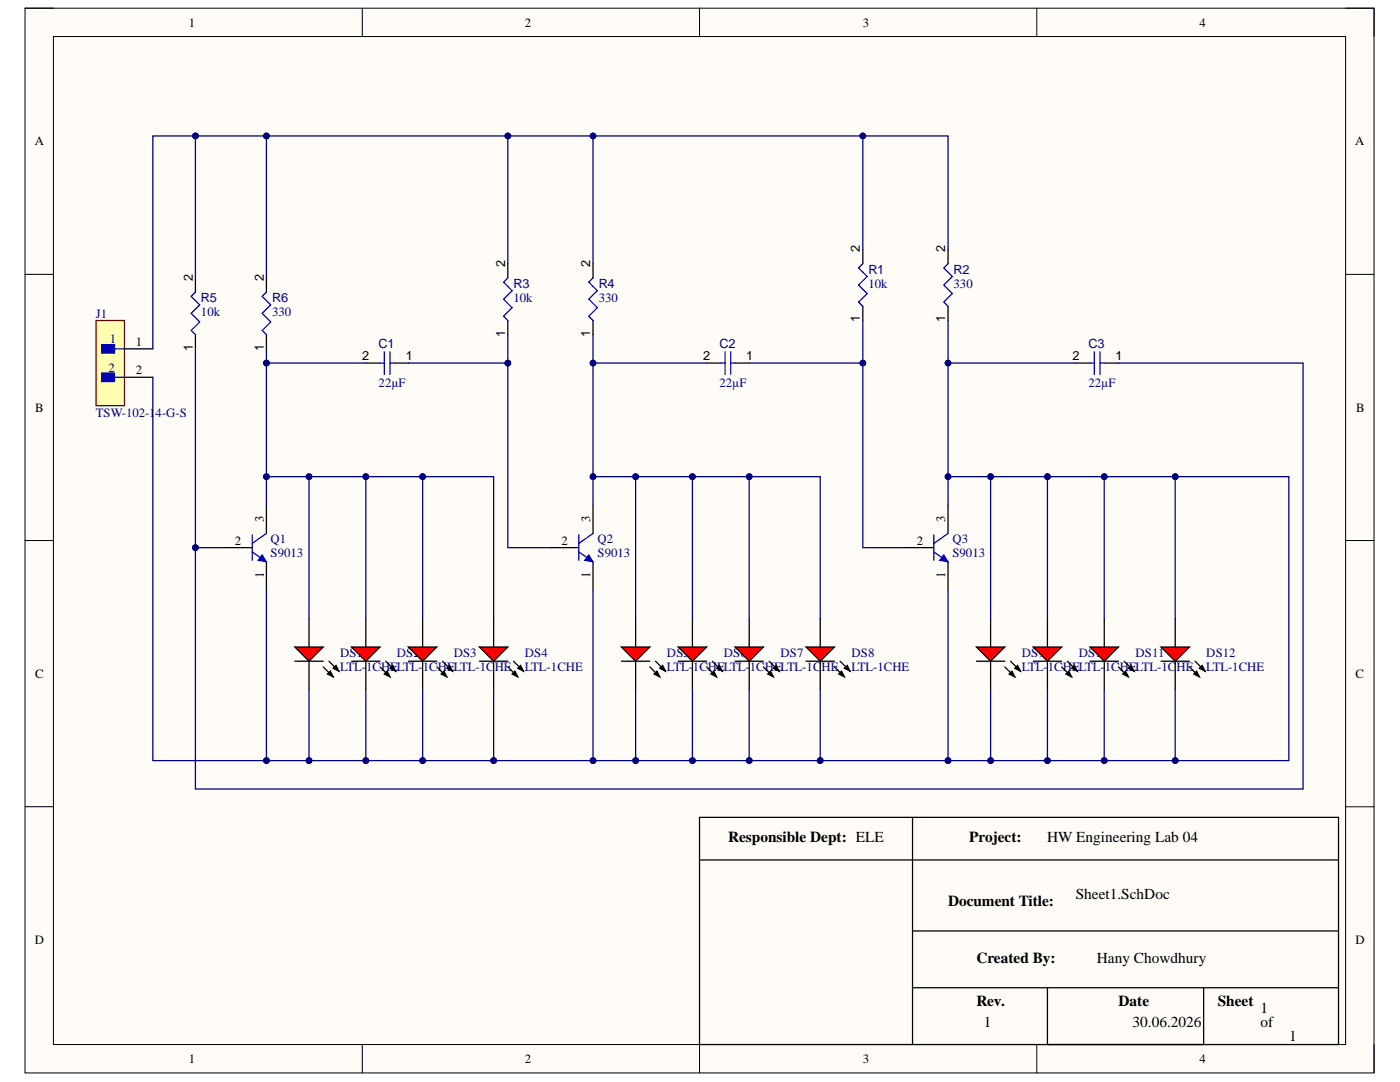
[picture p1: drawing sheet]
<svg xmlns="http://www.w3.org/2000/svg" width="279mm" height="216mm" viewBox="0 0 279 216" stroke-linecap="round" stroke-linejoin="round" font-family="sans-serif">
<defs><g id="words">
<g font-size="3">
<text x="145.3" y="168.1">Responsible Dept: ELE</text>
<text x="193.4" y="168.1">Project:</text>
<text x="209" y="168.1">HW Engineering Lab 04</text>
<text x="214.7" y="179.4">Sheet1.SchDoc</text>
<text x="189.2" y="180.8">Document Title:</text>
<text x="194.9" y="192.2">Created By:</text>
<text x="218.9" y="192.2">Hany Chowdhury</text>
<text x="194.9" y="200.6">Rev.</text>
<text x="223.2" y="200.6">Date</text>
<text x="243" y="200.6">Sheet</text>
<text x="251.6" y="202.1">1</text>
<text x="196.3" y="205">1</text>
<text x="226" y="205">30.06.2026</text>
<text x="251.6" y="205">of</text>
<text x="257.3" y="207.7">1</text>
</g>
<g font-size="2.5">
<text x="37.7" y="5.3">1</text>
<text x="104.8" y="5.3">2</text>
<text x="172.2" y="5.3">3</text>
<text x="239.4" y="5.3">4</text>
<text x="6.9" y="29">A</text>
<text x="270.5" y="29">A</text>
<text x="100.8" y="53.2" transform="rotate(-90 100.8 53.2)">2</text>
<text x="117.8" y="53.2" transform="rotate(-90 117.8 53.2)">2</text>
<text x="171.6" y="50.3" transform="rotate(-90 171.6 50.3)">2</text>
<text x="188.6" y="50.3" transform="rotate(-90 188.6 50.3)">2</text>
<text x="38.5" y="56" transform="rotate(-90 38.5 56)">2</text>
<text x="52.6" y="56" transform="rotate(-90 52.6 56)">2</text>
<text x="171.6" y="64.3" transform="rotate(-90 171.6 64.3)">1</text>
<text x="188.6" y="64.3" transform="rotate(-90 188.6 64.3)">1</text>
<text x="27.1" y="69">1</text>
<text x="38.5" y="70" transform="rotate(-90 38.5 70)">1</text>
<text x="52.6" y="70" transform="rotate(-90 52.6 70)">1</text>
<text x="72.3" y="71.9">2</text>
<text x="81" y="71.9">1</text>
<text x="100.8" y="67.2" transform="rotate(-90 100.8 67.2)">1</text>
<text x="117.8" y="67.2" transform="rotate(-90 117.8 67.2)">1</text>
<text x="140.3" y="71.9">2</text>
<text x="148.9" y="71.9">1</text>
<text x="214" y="71.9">2</text>
<text x="222.6" y="71.9">1</text>
<text x="27.1" y="74.7">2</text>
<text x="7" y="82.1">B</text>
<text x="270.6" y="82.1">B</text>
<text x="52.6" y="104.2" transform="rotate(-90 52.6 104.2)">3</text>
<text x="117.8" y="104.2" transform="rotate(-90 117.8 104.2)">3</text>
<text x="188.6" y="104.2" transform="rotate(-90 188.6 104.2)">3</text>
<text x="46.9" y="108.7">2</text>
<text x="112" y="108.7">2</text>
<text x="183" y="108.7">2</text>
<text x="52.6" y="115.4" transform="rotate(-90 52.6 115.4)">1</text>
<text x="117.8" y="115.4" transform="rotate(-90 117.8 115.4)">1</text>
<text x="188.6" y="115.4" transform="rotate(-90 188.6 115.4)">1</text>
<text x="7" y="135.3">C</text>
<text x="270.5" y="135.3">C</text>
<text x="6.9" y="188.4">D</text>
<text x="270.5" y="188.4">D</text>
<text x="37.7" y="212.1">1</text>
<text x="104.8" y="212.1">2</text>
<text x="172.2" y="212.1">3</text>
<text x="239.4" y="212.1">4</text>
</g>
<g font-size="2.5" fill="#000080">
<text x="102.5" y="57.4">R3</text>
<text x="119.5" y="57.4">R4</text>
<text x="173.3" y="57.4">10k</text>
<text x="173.3" y="54.6">R1</text>
<text x="190.3" y="57.4">330</text>
<text x="190.3" y="54.6">R2</text>
<text x="19.1" y="63.4">J1</text>
<text x="40.1" y="63.1">10k</text>
<text x="40.1" y="60.3">R5</text>
<text x="54.3" y="63.1">330</text>
<text x="54.3" y="60.3">R6</text>
<text x="102.5" y="60.3">10k</text>
<text x="119.5" y="60.3">330</text>
<text x="21.9" y="68.5">1</text>
<text x="75.6" y="69.4">C1</text>
<text x="143.6" y="69.4">C2</text>
<text x="217.2" y="69.4">C3</text>
<text x="21.7" y="74.2">2</text>
<text x="75.6" y="77.3">22µF</text>
<text x="143.6" y="77.3">22µF</text>
<text x="217.2" y="77.3">22µF</text>
<text x="19.1" y="83.2">TSW-102-14-G-S</text>
<text x="54" y="108.4">Q1</text>
<text x="54" y="111.2">S9013</text>
<text x="119.2" y="108.4">Q2</text>
<text x="119.2" y="111.2">S9013</text>
<text x="190.1" y="108.4">Q3</text>
<text x="190.1" y="111.2">S9013</text>
<text x="67.9" y="131.1">DS1</text>
<text x="79.2" y="131.1">DS2</text>
<text x="90.5" y="131.1">DS3</text>
<text x="104.8" y="131.1">DS4</text>
<text x="133.1" y="131.1">DS5</text>
<text x="144.4" y="131.1">DS6</text>
<text x="155.8" y="131.1">DS7</text>
<text x="169.9" y="131.1">DS8</text>
<text x="203.9" y="131.1">DS9</text>
<text x="215.3" y="131.1">DS10</text>
<text x="226.6" y="131.1">DS11</text>
<text x="240.7" y="131.1">DS12</text>
<text x="67.9" y="133.9">LTL-1CHELTL-1CHELTL-1CHE</text>
<text x="104.8" y="133.9">LTL-1CHE</text>
<text x="133.1" y="133.9">LTL-1CHELTL-1CHELTL-1CHE</text>
<text x="169.9" y="133.9">LTL-1CHE</text>
<text x="203.9" y="133.9">LTL-1CHELTL-1CHELTL-1CHE</text>
<text x="240.7" y="133.9">LTL-1CHE</text>
</g>
</g></defs>
<path d="M5 1.6h269.2v212.5h-269.2z" fill-rule="evenodd" fill="#fffcf8"/>
<path d="M5 1.6h269.2v212.5h-269.2z" fill="none" stroke="#000" stroke-width=".2"/>
<path d="M10.7 7.3h257.8v201.1h-257.8z" fill-rule="evenodd" fill="#fffcf8"/>
<g fill="none" stroke="#000" stroke-width=".2">
<path d="M5 1.6h5.7M10.7 7.3h257.8v201.1h-257.8zM72.3 1.6v5.7M139.6 1.6v5.7M206.9 1.6v5.7M268.5 1.6h5.7v5.7M5 54.7h5.7M268.5 54.7h5.7M5 107.9h5.7M268.5 107.9h5.7M5 161h5.7M268.5 161h5.7"/>
<path d="M72.3 208.4v5.7M139.6 208.4v5.7M206.9 208.4v5.7M274.2 208.4v5.7"/>
</g>
<g fill="none" stroke="#000" stroke-width=".25">
<path d="M39 55.4v2.9M101.3 52.6v2.8M172.2 49.8v2.8M39 66.8v2.8M101.3 64v2.8M172.2 61.1v2.9M180.7 109.3h5.7M189.2 100.8v5.6M189.2 112.1v5.7M139.6 163.1h127.5v45.3h-127.5zM139.6 171.6h127.5M182.1 163.1v45.3"/>
<path d="M182.1 185.8h85M182.1 197.1h85M209 197.1v11.3M240.2 197.1v11.3"/>
</g>
<path d="M39 58.3l-.8 .8 1.7 1.7-1.7 1.7 1.7 1.7-1.7 1.7 .8 .9M101.3 55.4l-.8 .9 1.7 1.7-1.7 1.7 1.7 1.7-1.7 1.7 .8 .9M172.2 52.6l-.9 .9 1.8 1.7-1.8 1.7 1.8 1.7-1.8 1.7 .9 .8M186.4 110.1l2.8 2M186.4 106.7v5.1M189.2 106.4l-2.8 2" fill="none" stroke="#00f" stroke-width=".25"/>
<path d="M188.3 110.7l.9 1.4-1.7-.3z" fill="#00f"/>
<path d="M188.3 110.7l.9 1.4-1.7-.3z" fill="none" stroke="#00f" stroke-width=".2"/>
<path d="M197.7 123.4v5.7M197.7 131.9v5.7" fill="none" stroke="#000" stroke-width=".25"/>
<path d="M194.9 129.1h5.6l-2.8 2.8z" fill="#f00"/>
<path d="M194.9 129.1h5.6l-2.8 2.8zM194.9 131.9h5.6M200.5 133.1l2 2M201.7 131.9l2 2M201.9 133.9l.6 1.2-1.1-.6zM202.5 133.4l.6-.6 .6 1.1zM209 123.4v5.7M209 131.9v5.7" fill="none" stroke="#000" stroke-width=".25"/>
<path d="M201.9 133.9l.6 1.2-1.1-.6zM202.5 133.4l.6-.6 .6 1.1z" fill="#000"/>
<path d="M206.2 129.1h5.7l-2.9 2.8z" fill="#f00"/>
<path d="M206.2 129.1h5.7l-2.9 2.8zM206.2 131.9h5.7M211.9 133.1l2 2M212.7 134.5l.6-.6 .6 1.2zM213 131.9l2 2M213.9 133.4l.5-.6 .6 1.1zM220.4 123.4v5.7M220.4 131.9v5.7" fill="none" stroke="#000" stroke-width=".25"/>
<path d="M212.7 134.5l.6-.6 .6 1.2zM213.9 133.4l.5-.6 .6 1.1z" fill="#000"/>
<path d="M217.5 129.1h5.7l-2.8 2.8z" fill="#f00"/>
<path d="M217.5 129.1h5.7l-2.8 2.8zM217.5 131.9h5.7M223.2 133.1l2 2M224.1 134.5l.5-.6 .6 1.2zM224.3 131.9l2 2M225.2 133.4l.6-.6 .5 1.1zM234.5 123.4v5.7M234.5 131.9v5.7" fill="none" stroke="#000" stroke-width=".25"/>
<path d="M224.1 134.5l.5-.6 .6 1.2zM225.2 133.4l.6-.6 .5 1.1z" fill="#000"/>
<path d="M231.7 129.1h5.7l-2.9 2.8z" fill="#f00"/>
<path d="M126.9 123.4v5.7M126.9 131.9v5.7M231.7 129.1h5.7l-2.9 2.8zM231.7 131.9h5.7M237.4 133.1l2 2M238.5 131.9l2 2M238.8 133.9l.6 1.2-1.2-.6zM239.4 133.4l.5-.6 .6 1.1z" fill="none" stroke="#000" stroke-width=".25"/>
<path d="M238.8 133.9l.6 1.2-1.2-.6zM239.4 133.4l.5-.6 .6 1.1z" fill="#000"/>
<path d="M124 129.1h5.7l-2.8 2.8z" fill="#f00"/>
<path d="M124 129.1h5.7l-2.8 2.8zM124 131.9h5.7M129.7 133.1l2 2M130.5 134.5l.6-.6 .6 1.2zM130.8 131.9l2 2M131.7 133.4l.5-.6 .6 1.1zM138.2 123.4v5.7M138.2 131.9v5.7" fill="none" stroke="#000" stroke-width=".25"/>
<path d="M130.5 134.5l.6-.6 .6 1.2zM131.7 133.4l.5-.6 .6 1.1z" fill="#000"/>
<path d="M135.4 129.1h5.6l-2.8 2.8z" fill="#f00"/>
<path d="M135.4 129.1h5.6l-2.8 2.8zM135.4 131.9h5.6M141 133.1l2 2M142.2 131.9l1.9 2M142.4 133.9l.6 1.2-1.1-.6zM143 133.4l.6-.6 .5 1.1zM149.5 123.4v5.7M149.5 131.9v5.7" fill="none" stroke="#000" stroke-width=".25"/>
<path d="M142.4 133.9l.6 1.2-1.1-.6zM143 133.4l.6-.6 .5 1.1z" fill="#000"/>
<path d="M146.7 129.1h5.7l-2.9 2.8z" fill="#f00"/>
<path d="M146.7 129.1h5.7l-2.9 2.8zM146.7 131.9h5.7M152.4 133.1l1.9 2M153.5 131.9l2 2M153.8 133.9l.5 1.2-1.1-.6zM154.3 133.4l.6-.6 .6 1.1zM163.7 123.4v5.7M163.7 131.9v5.7" fill="none" stroke="#000" stroke-width=".25"/>
<path d="M153.8 133.9l.5 1.2-1.1-.6zM154.3 133.4l.6-.6 .6 1.1z" fill="#000"/>
<path d="M160.9 129.1h5.6l-2.8 2.8z" fill="#f00"/>
<path d="M61.7 123.4v5.7M61.7 131.9v5.7M160.9 129.1h5.6l-2.8 2.8zM160.9 131.9h5.6M166.5 133.1l2 2M167.7 131.9l1.9 2M167.9 133.9l.6 1.2-1.1-.6zM168.5 133.4l.6-.6 .5 1.1z" fill="none" stroke="#000" stroke-width=".25"/>
<path d="M167.9 133.9l.6 1.2-1.1-.6zM168.5 133.4l.6-.6 .5 1.1z" fill="#000"/>
<path d="M58.8 129.1h5.7l-2.8 2.8z" fill="#f00"/>
<path d="M58.8 129.1h5.7l-2.8 2.8zM58.8 131.9h5.7M64.5 133.1l2 2M65.4 134.5l.5-.6 .6 1.2zM65.6 131.9l2 2M66.5 133.4l.6-.6 .5 1.1zM73 123.4v5.7M73 131.9v5.7" fill="none" stroke="#000" stroke-width=".25"/>
<path d="M65.4 134.5l.5-.6 .6 1.2zM66.5 133.4l.6-.6 .5 1.1z" fill="#000"/>
<path d="M70.2 129.1h5.6l-2.8 2.8z" fill="#f00"/>
<path d="M70.2 129.1h5.6l-2.8 2.8zM70.2 131.9h5.6M75.8 133.1l2 2M77 131.9l2 2M77.3 133.9l.5 1.2-1.1-.6zM77.8 133.4l.6-.6 .6 1.1zM84.3 123.4v5.7M84.3 131.9v5.7" fill="none" stroke="#000" stroke-width=".25"/>
<path d="M77.3 133.9l.5 1.2-1.1-.6zM77.8 133.4l.6-.6 .6 1.1z" fill="#000"/>
<path d="M81.5 129.1h5.7l-2.9 2.8z" fill="#f00"/>
<path d="M81.5 129.1h5.7l-2.9 2.8zM81.5 131.9h5.7M87.2 133.1l2 2M88.3 131.9l2 2M88.6 133.9l.6 1.2-1.2-.6zM89.2 133.4l.5-.6 .6 1.1zM98.5 123.4v5.7M98.5 131.9v5.7" fill="none" stroke="#000" stroke-width=".25"/>
<path d="M88.6 133.9l.6 1.2-1.2-.6zM89.2 133.4l.5-.6 .6 1.1z" fill="#000"/>
<path d="M95.7 129.1h5.6l-2.8 2.8z" fill="#f00"/>
<path d="M109.8 109.3h5.7M118.3 100.8v5.6M118.3 112.1v5.7M95.7 129.1h5.6l-2.8 2.8zM95.7 131.9h5.6M101.3 133.1l2 2M102.5 131.9l2 2M102.8 133.9l.5 1.2-1.1-.6zM103.3 133.4l.6-.6 .6 1.1z" fill="none" stroke="#000" stroke-width=".25"/>
<path d="M102.8 133.9l.5 1.2-1.1-.6zM103.3 133.4l.6-.6 .6 1.1z" fill="#000"/>
<path d="M115.5 110.1l2.8 2M115.5 106.7v5.1M118.3 106.4l-2.8 2" fill="none" stroke="#00f" stroke-width=".25"/>
<path d="M117.5 110.7l.8 1.4-1.6-.3z" fill="#00f"/>
<path d="M117.5 110.7l.8 1.4-1.6-.3z" fill="none" stroke="#00f" stroke-width=".2"/>
<path d="M44.7 109.3h5.6M53.2 100.8v5.6M53.2 112.1v5.7" fill="none" stroke="#000" stroke-width=".25"/>
<path d="M50.3 110.1l2.9 2M50.3 106.7v5.1M53.2 106.4l-2.9 2" fill="none" stroke="#00f" stroke-width=".25"/>
<path d="M52.3 110.7l.9 1.4-1.7-.3z" fill="#00f"/>
<path d="M52.3 110.7l.9 1.4-1.7-.3z" fill="none" stroke="#00f" stroke-width=".2"/>
<path d="M73 72.4h2.8M78.7 72.4h2.8M141 72.4h2.9M146.7 72.4h2.8M214.7 72.4h2.8M220.4 72.4h2.8" fill="none" stroke="#000" stroke-width=".25"/>
<path d="M75.8 72.4h.9M76.7 70.2v4.5M77.8 72.4h.9M77.8 70.2v4.5M143.9 72.4h.8M144.7 70.2v4.5M145.8 72.4h.9M145.8 70.2v4.5M217.5 72.4h.9M218.4 70.2v4.5M219.5 70.2v4.5M219.5 72.4h.9" fill="none" stroke="#00f" stroke-width=".25"/>
<path d="M19.2 64h5.6v16.9h-5.6z" fill-rule="evenodd" fill="#ffffb0"/>
<path d="M19.2 64h5.6v16.9h-5.6z" fill="none" stroke="#800000" stroke-width=".25"/>
<path d="M20.3 68.8h2.5v1.7h-2.5z" fill-rule="evenodd" fill="#00f"/>
<path d="M20.3 68.8h2.5v1.7h-2.5zM22.8 69.6h2" fill="none" stroke="#00f" stroke-width=".25"/>
<path d="M20.3 74.4h2.5v1.7h-2.5z" fill-rule="evenodd" fill="#00f"/>
<path d="M20.3 74.4h2.5v1.7h-2.5zM22.8 75.3h2" fill="none" stroke="#00f" stroke-width=".25"/>
<path d="M24.8 69.6h5.7M24.8 75.3h5.7" fill="none" stroke="#000" stroke-width=".25"/>
<path d="M30.5 75.3v76.5h226.7v-56.7h-68v5.7" fill="none" stroke="#000080" stroke-width=".25"/>
<circle cx="53.2" cy="151.8" r=".57" fill="#000080"/>
<circle cx="53.2" cy="151.8" r=".57" fill="none" stroke="#000080" stroke-width=".2"/>
<circle cx="61.7" cy="151.8" r=".57" fill="#000080"/>
<circle cx="61.7" cy="151.8" r=".57" fill="none" stroke="#000080" stroke-width=".2"/>
<circle cx="73" cy="151.8" r=".57" fill="#000080"/>
<circle cx="73" cy="151.8" r=".57" fill="none" stroke="#000080" stroke-width=".2"/>
<circle cx="84.3" cy="151.8" r=".57" fill="#000080"/>
<circle cx="84.3" cy="151.8" r=".57" fill="none" stroke="#000080" stroke-width=".2"/>
<circle cx="98.5" cy="151.8" r=".57" fill="#000080"/>
<circle cx="98.5" cy="151.8" r=".57" fill="none" stroke="#000080" stroke-width=".2"/>
<circle cx="118.3" cy="151.8" r=".57" fill="#000080"/>
<circle cx="118.3" cy="151.8" r=".57" fill="none" stroke="#000080" stroke-width=".2"/>
<circle cx="126.9" cy="151.8" r=".57" fill="#000080"/>
<circle cx="126.9" cy="151.8" r=".57" fill="none" stroke="#000080" stroke-width=".2"/>
<circle cx="138.2" cy="151.8" r=".57" fill="#000080"/>
<circle cx="138.2" cy="151.8" r=".57" fill="none" stroke="#000080" stroke-width=".2"/>
<circle cx="149.5" cy="151.8" r=".57" fill="#000080"/>
<circle cx="149.5" cy="151.8" r=".57" fill="none" stroke="#000080" stroke-width=".2"/>
<circle cx="163.7" cy="151.8" r=".57" fill="#000080"/>
<circle cx="163.7" cy="151.8" r=".57" fill="none" stroke="#000080" stroke-width=".2"/>
<circle cx="189.2" cy="151.8" r=".57" fill="#000080"/>
<circle cx="189.2" cy="151.8" r=".57" fill="none" stroke="#000080" stroke-width=".2"/>
<circle cx="197.7" cy="151.8" r=".57" fill="#000080"/>
<circle cx="197.7" cy="151.8" r=".57" fill="none" stroke="#000080" stroke-width=".2"/>
<circle cx="209" cy="151.8" r=".57" fill="#000080"/>
<circle cx="209" cy="151.8" r=".57" fill="none" stroke="#000080" stroke-width=".2"/>
<circle cx="220.4" cy="151.8" r=".57" fill="#000080"/>
<circle cx="220.4" cy="151.8" r=".57" fill="none" stroke="#000080" stroke-width=".2"/>
<circle cx="234.5" cy="151.8" r=".57" fill="#000080"/>
<circle cx="234.5" cy="151.8" r=".57" fill="none" stroke="#000080" stroke-width=".2"/>
<circle cx="234.5" cy="95.1" r=".57" fill="#000080"/>
<circle cx="234.5" cy="95.1" r=".57" fill="none" stroke="#000080" stroke-width=".2"/>
<circle cx="220.4" cy="95.1" r=".57" fill="#000080"/>
<circle cx="220.4" cy="95.1" r=".57" fill="none" stroke="#000080" stroke-width=".2"/>
<circle cx="209" cy="95.1" r=".57" fill="#000080"/>
<circle cx="209" cy="95.1" r=".57" fill="none" stroke="#000080" stroke-width=".2"/>
<circle cx="197.7" cy="95.1" r=".57" fill="#000080"/>
<circle cx="197.7" cy="95.1" r=".57" fill="none" stroke="#000080" stroke-width=".2"/>
<circle cx="189.2" cy="95.1" r=".57" fill="#000080"/>
<circle cx="189.2" cy="95.1" r=".57" fill="none" stroke="#000080" stroke-width=".2"/>
<path d="M61.7 137.6v14.2" fill="none" stroke="#000080" stroke-width=".25"/>
<circle cx="61.7" cy="151.8" r=".57" fill="#000080"/>
<circle cx="61.7" cy="151.8" r=".57" fill="none" stroke="#000080" stroke-width=".2"/>
<path d="M73 137.6v14.2" fill="none" stroke="#000080" stroke-width=".25"/>
<circle cx="73" cy="151.8" r=".57" fill="#000080"/>
<circle cx="73" cy="151.8" r=".57" fill="none" stroke="#000080" stroke-width=".2"/>
<path d="M84.3 137.6v14.2" fill="none" stroke="#000080" stroke-width=".25"/>
<circle cx="84.3" cy="151.8" r=".57" fill="#000080"/>
<circle cx="84.3" cy="151.8" r=".57" fill="none" stroke="#000080" stroke-width=".2"/>
<path d="M98.5 137.6v14.2" fill="none" stroke="#000080" stroke-width=".25"/>
<circle cx="98.5" cy="151.8" r=".57" fill="#000080"/>
<circle cx="98.5" cy="151.8" r=".57" fill="none" stroke="#000080" stroke-width=".2"/>
<path d="M126.9 137.6v14.2" fill="none" stroke="#000080" stroke-width=".25"/>
<circle cx="126.9" cy="151.8" r=".57" fill="#000080"/>
<circle cx="126.9" cy="151.8" r=".57" fill="none" stroke="#000080" stroke-width=".2"/>
<path d="M138.2 137.6v14.2" fill="none" stroke="#000080" stroke-width=".25"/>
<circle cx="138.2" cy="151.8" r=".57" fill="#000080"/>
<circle cx="138.2" cy="151.8" r=".57" fill="none" stroke="#000080" stroke-width=".2"/>
<path d="M149.5 137.6v14.2" fill="none" stroke="#000080" stroke-width=".25"/>
<circle cx="149.5" cy="151.8" r=".57" fill="#000080"/>
<circle cx="149.5" cy="151.8" r=".57" fill="none" stroke="#000080" stroke-width=".2"/>
<path d="M163.7 137.6v14.2" fill="none" stroke="#000080" stroke-width=".25"/>
<circle cx="163.7" cy="151.8" r=".57" fill="#000080"/>
<circle cx="163.7" cy="151.8" r=".57" fill="none" stroke="#000080" stroke-width=".2"/>
<path d="M197.7 137.6v14.2" fill="none" stroke="#000080" stroke-width=".25"/>
<circle cx="197.7" cy="151.8" r=".57" fill="#000080"/>
<circle cx="197.7" cy="151.8" r=".57" fill="none" stroke="#000080" stroke-width=".2"/>
<path d="M209 137.6v14.2" fill="none" stroke="#000080" stroke-width=".25"/>
<circle cx="209" cy="151.8" r=".57" fill="#000080"/>
<circle cx="209" cy="151.8" r=".57" fill="none" stroke="#000080" stroke-width=".2"/>
<path d="M220.4 137.6v14.2" fill="none" stroke="#000080" stroke-width=".25"/>
<circle cx="220.4" cy="151.8" r=".57" fill="#000080"/>
<circle cx="220.4" cy="151.8" r=".57" fill="none" stroke="#000080" stroke-width=".2"/>
<path d="M234.5 137.6v14.2" fill="none" stroke="#000080" stroke-width=".25"/>
<circle cx="234.5" cy="151.8" r=".57" fill="#000080"/>
<circle cx="234.5" cy="151.8" r=".57" fill="none" stroke="#000080" stroke-width=".2"/>
<path d="M53.2 100.8v-5.7h8.5v28.3" fill="none" stroke="#000080" stroke-width=".25"/>
<circle cx="61.7" cy="95.1" r=".57" fill="#000080"/>
<circle cx="61.7" cy="95.1" r=".57" fill="none" stroke="#000080" stroke-width=".2"/>
<circle cx="53.2" cy="95.1" r=".57" fill="#000080"/>
<circle cx="53.2" cy="95.1" r=".57" fill="none" stroke="#000080" stroke-width=".2"/>
<path d="M61.7 95.1h11.3v28.3" fill="none" stroke="#000080" stroke-width=".25"/>
<circle cx="73" cy="95.1" r=".57" fill="#000080"/>
<circle cx="73" cy="95.1" r=".57" fill="none" stroke="#000080" stroke-width=".2"/>
<circle cx="61.7" cy="95.1" r=".57" fill="#000080"/>
<circle cx="61.7" cy="95.1" r=".57" fill="none" stroke="#000080" stroke-width=".2"/>
<path d="M73 95.1h11.3v28.3" fill="none" stroke="#000080" stroke-width=".25"/>
<circle cx="84.3" cy="95.1" r=".57" fill="#000080"/>
<circle cx="84.3" cy="95.1" r=".57" fill="none" stroke="#000080" stroke-width=".2"/>
<circle cx="73" cy="95.1" r=".57" fill="#000080"/>
<circle cx="73" cy="95.1" r=".57" fill="none" stroke="#000080" stroke-width=".2"/>
<path d="M84.3 95.1h14.2v28.3" fill="none" stroke="#000080" stroke-width=".25"/>
<circle cx="84.3" cy="95.1" r=".57" fill="#000080"/>
<circle cx="84.3" cy="95.1" r=".57" fill="none" stroke="#000080" stroke-width=".2"/>
<path d="M53.2 117.8v34" fill="none" stroke="#000080" stroke-width=".25"/>
<circle cx="53.2" cy="151.8" r=".57" fill="#000080"/>
<circle cx="53.2" cy="151.8" r=".57" fill="none" stroke="#000080" stroke-width=".2"/>
<path d="M118.3 117.8v34" fill="none" stroke="#000080" stroke-width=".25"/>
<circle cx="118.3" cy="151.8" r=".57" fill="#000080"/>
<circle cx="118.3" cy="151.8" r=".57" fill="none" stroke="#000080" stroke-width=".2"/>
<path d="M189.2 117.8v34" fill="none" stroke="#000080" stroke-width=".25"/>
<circle cx="189.2" cy="151.8" r=".57" fill="#000080"/>
<circle cx="189.2" cy="151.8" r=".57" fill="none" stroke="#000080" stroke-width=".2"/>
<path d="M39 27.1v28.3" fill="none" stroke="#000080" stroke-width=".25"/>
<circle cx="39" cy="27.1" r=".57" fill="#000080"/>
<circle cx="39" cy="27.1" r=".57" fill="none" stroke="#000080" stroke-width=".2"/>
<path d="M53.2 27.1v28.3" fill="none" stroke="#000080" stroke-width=".25"/>
<circle cx="53.2" cy="27.1" r=".57" fill="#000080"/>
<circle cx="53.2" cy="27.1" r=".57" fill="none" stroke="#000080" stroke-width=".2"/>
<path d="M53.2 69.6v25.5" fill="none" stroke="#000080" stroke-width=".25"/>
<circle cx="53.2" cy="72.4" r=".57" fill="#000080"/>
<circle cx="53.2" cy="72.4" r=".57" fill="none" stroke="#000080" stroke-width=".2"/>
<circle cx="53.2" cy="95.1" r=".57" fill="#000080"/>
<circle cx="53.2" cy="95.1" r=".57" fill="none" stroke="#000080" stroke-width=".2"/>
<path d="M39 109.3h5.7" fill="none" stroke="#000080" stroke-width=".25"/>
<circle cx="39" cy="109.3" r=".57" fill="#000080"/>
<circle cx="39" cy="109.3" r=".57" fill="none" stroke="#000080" stroke-width=".2"/>
<path d="M101.3 27.1v25.5" fill="none" stroke="#000080" stroke-width=".25"/>
<circle cx="101.3" cy="27.1" r=".57" fill="#000080"/>
<circle cx="101.3" cy="27.1" r=".57" fill="none" stroke="#000080" stroke-width=".2"/>
<path d="M118.3 27.1v25.5" fill="none" stroke="#000080" stroke-width=".25"/>
<circle cx="118.3" cy="27.1" r=".57" fill="#000080"/>
<circle cx="118.3" cy="27.1" r=".57" fill="none" stroke="#000080" stroke-width=".2"/>
<path d="M101.3 66.8v42.5h8.5" fill="none" stroke="#000080" stroke-width=".25"/>
<circle cx="101.3" cy="72.4" r=".57" fill="#000080"/>
<circle cx="101.3" cy="72.4" r=".57" fill="none" stroke="#000080" stroke-width=".2"/>
<path d="M118.3 66.8v34" fill="none" stroke="#000080" stroke-width=".25"/>
<circle cx="118.3" cy="72.4" r=".57" fill="#000080"/>
<circle cx="118.3" cy="72.4" r=".57" fill="none" stroke="#000080" stroke-width=".2"/>
<circle cx="118.3" cy="95.1" r=".57" fill="#000080"/>
<circle cx="118.3" cy="95.1" r=".57" fill="none" stroke="#000080" stroke-width=".2"/>
<path d="M81.5 72.4h19.8" fill="none" stroke="#000080" stroke-width=".25"/>
<circle cx="101.3" cy="72.4" r=".57" fill="#000080"/>
<circle cx="101.3" cy="72.4" r=".57" fill="none" stroke="#000080" stroke-width=".2"/>
<path d="M53.2 72.4h19.8" fill="none" stroke="#000080" stroke-width=".25"/>
<circle cx="53.2" cy="72.4" r=".57" fill="#000080"/>
<circle cx="53.2" cy="72.4" r=".57" fill="none" stroke="#000080" stroke-width=".2"/>
<path d="M172.2 27.1v22.7" fill="none" stroke="#000080" stroke-width=".25"/>
<circle cx="172.2" cy="27.1" r=".57" fill="#000080"/>
<circle cx="172.2" cy="27.1" r=".57" fill="none" stroke="#000080" stroke-width=".2"/>
<path d="M189.2 64v31.1" fill="none" stroke="#000080" stroke-width=".25"/>
<circle cx="189.2" cy="72.5" r=".57" fill="#000080"/>
<circle cx="189.2" cy="72.5" r=".57" fill="none" stroke="#000080" stroke-width=".2"/>
<circle cx="189.2" cy="95.1" r=".57" fill="#000080"/>
<circle cx="189.2" cy="95.1" r=".57" fill="none" stroke="#000080" stroke-width=".2"/>
<path d="M172.2 64v45.3h8.5" fill="none" stroke="#000080" stroke-width=".25"/>
<circle cx="172.2" cy="72.4" r=".57" fill="#000080"/>
<circle cx="172.2" cy="72.4" r=".57" fill="none" stroke="#000080" stroke-width=".2"/>
<path d="M189.2 72.4h25.5" fill="none" stroke="#000080" stroke-width=".25"/>
<circle cx="189.2" cy="72.5" r=".57" fill="#000080"/>
<circle cx="189.2" cy="72.5" r=".57" fill="none" stroke="#000080" stroke-width=".2"/>
<path d="M39 69.6v87.8h221.1v-85h-36.9" fill="none" stroke="#000080" stroke-width=".25"/>
<circle cx="39" cy="109.3" r=".57" fill="#000080"/>
<circle cx="39" cy="109.3" r=".57" fill="none" stroke="#000080" stroke-width=".2"/>
<path d="M118.3 72.4h22.7" fill="none" stroke="#000080" stroke-width=".25"/>
<circle cx="118.3" cy="72.4" r=".57" fill="#000080"/>
<circle cx="118.3" cy="72.4" r=".57" fill="none" stroke="#000080" stroke-width=".2"/>
<path d="M149.5 72.4h22.7" fill="none" stroke="#000080" stroke-width=".25"/>
<circle cx="172.2" cy="72.4" r=".57" fill="#000080"/>
<circle cx="172.2" cy="72.4" r=".57" fill="none" stroke="#000080" stroke-width=".2"/>
<path d="M189.2 49.8v-22.7h-158.7v42.5" fill="none" stroke="#000080" stroke-width=".25"/>
<circle cx="39" cy="27.1" r=".57" fill="#000080"/>
<circle cx="39" cy="27.1" r=".57" fill="none" stroke="#000080" stroke-width=".2"/>
<circle cx="53.2" cy="27.1" r=".57" fill="#000080"/>
<circle cx="53.2" cy="27.1" r=".57" fill="none" stroke="#000080" stroke-width=".2"/>
<circle cx="101.3" cy="27.1" r=".57" fill="#000080"/>
<circle cx="101.3" cy="27.1" r=".57" fill="none" stroke="#000080" stroke-width=".2"/>
<circle cx="118.3" cy="27.1" r=".57" fill="#000080"/>
<circle cx="118.3" cy="27.1" r=".57" fill="none" stroke="#000080" stroke-width=".2"/>
<circle cx="172.2" cy="27.1" r=".57" fill="#000080"/>
<circle cx="172.2" cy="27.1" r=".57" fill="none" stroke="#000080" stroke-width=".2"/>
<path d="M118.3 95.1h8.6v28.3" fill="none" stroke="#000080" stroke-width=".25"/>
<circle cx="126.9" cy="95.1" r=".57" fill="#000080"/>
<circle cx="126.9" cy="95.1" r=".57" fill="none" stroke="#000080" stroke-width=".2"/>
<circle cx="118.3" cy="95.1" r=".57" fill="#000080"/>
<circle cx="118.3" cy="95.1" r=".57" fill="none" stroke="#000080" stroke-width=".2"/>
<path d="M126.9 95.1h11.3v28.3" fill="none" stroke="#000080" stroke-width=".25"/>
<circle cx="138.2" cy="95.1" r=".57" fill="#000080"/>
<circle cx="138.2" cy="95.1" r=".57" fill="none" stroke="#000080" stroke-width=".2"/>
<circle cx="126.9" cy="95.1" r=".57" fill="#000080"/>
<circle cx="126.9" cy="95.1" r=".57" fill="none" stroke="#000080" stroke-width=".2"/>
<path d="M138.2 95.1h11.3v28.3" fill="none" stroke="#000080" stroke-width=".25"/>
<circle cx="149.5" cy="95.1" r=".57" fill="#000080"/>
<circle cx="149.5" cy="95.1" r=".57" fill="none" stroke="#000080" stroke-width=".2"/>
<circle cx="138.2" cy="95.1" r=".57" fill="#000080"/>
<circle cx="138.2" cy="95.1" r=".57" fill="none" stroke="#000080" stroke-width=".2"/>
<path d="M149.5 95.1h14.2v28.3" fill="none" stroke="#000080" stroke-width=".25"/>
<circle cx="149.5" cy="95.1" r=".57" fill="#000080"/>
<circle cx="149.5" cy="95.1" r=".57" fill="none" stroke="#000080" stroke-width=".2"/>
<path d="M197.7 95.1v28.3" fill="none" stroke="#000080" stroke-width=".25"/>
<circle cx="197.7" cy="95.1" r=".57" fill="#000080"/>
<circle cx="197.7" cy="95.1" r=".57" fill="none" stroke="#000080" stroke-width=".2"/>
<path d="M209 95.1v28.3" fill="none" stroke="#000080" stroke-width=".25"/>
<circle cx="209" cy="95.1" r=".57" fill="#000080"/>
<circle cx="209" cy="95.1" r=".57" fill="none" stroke="#000080" stroke-width=".2"/>
<path d="M220.4 95.1v28.3" fill="none" stroke="#000080" stroke-width=".25"/>
<circle cx="220.4" cy="95.1" r=".57" fill="#000080"/>
<circle cx="220.4" cy="95.1" r=".57" fill="none" stroke="#000080" stroke-width=".2"/>
<path d="M234.5 95.1v28.3" fill="none" stroke="#000080" stroke-width=".25"/>
<circle cx="234.5" cy="95.1" r=".57" fill="#000080"/>
<circle cx="234.5" cy="95.1" r=".57" fill="none" stroke="#000080" stroke-width=".2"/>
<path d="M53.2 55.4v2.9M118.3 52.6v2.8M189.2 49.8v2.8M53.2 66.8v2.8M118.3 64v2.8M189.2 61.1v2.9" fill="none" stroke="#000" stroke-width=".25"/>
<path d="M53.2 58.3l-.9 .8 1.7 1.7-1.7 1.7 1.7 1.7-1.7 1.7 .9 .9M118.3 55.4l-.8 .9 1.7 1.7-1.7 1.7 1.7 1.7-1.7 1.7 .8 .9M189.2 52.6l-.9 .9 1.7 1.7-1.7 1.7 1.7 1.7-1.7 1.7 .9 .8" fill="none" stroke="#00f" stroke-width=".25"/>
<use href="#words"/>
</svg>
